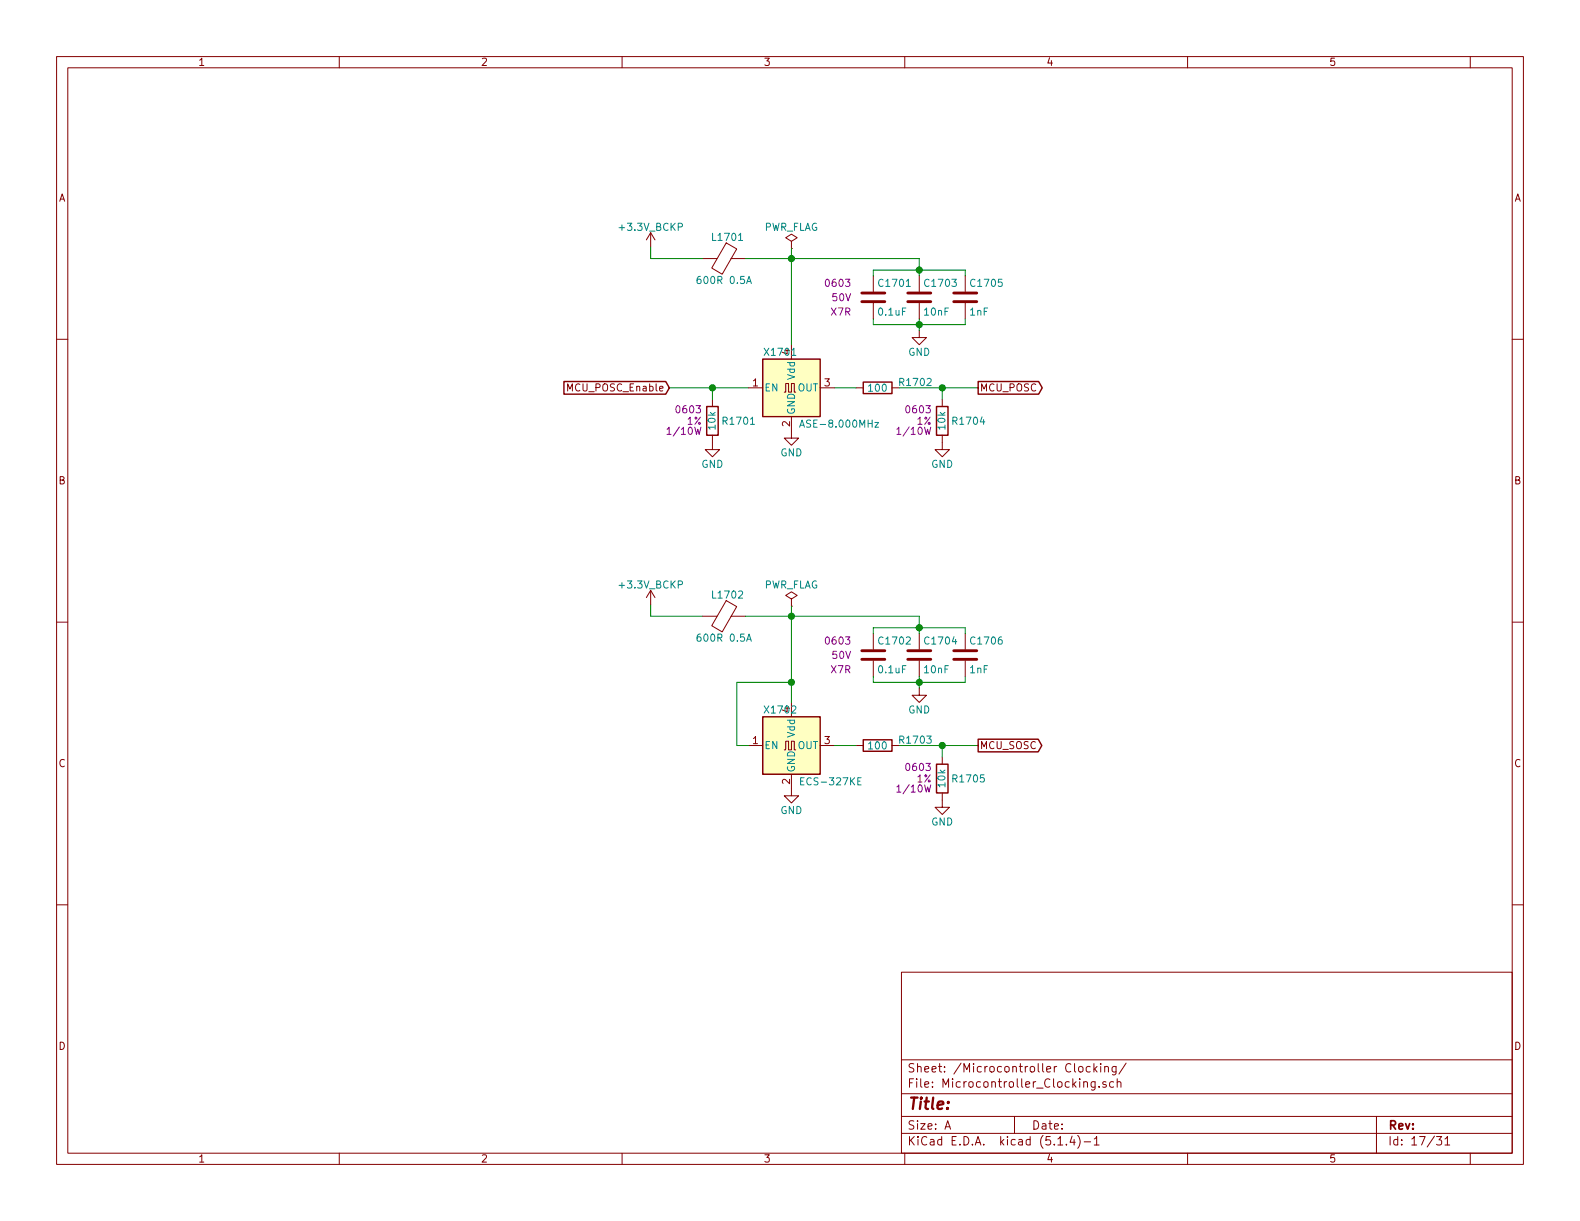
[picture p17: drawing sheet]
<svg xmlns="http://www.w3.org/2000/svg" width="279mm" height="216mm" viewBox="0 0 279 216" stroke-linecap="round" stroke-linejoin="round" font-family="sans-serif">
<defs><g id="words">
<text font-size="2.8" fill="#840000" x="160.4" y="196.2">Title:</text>
<g font-size="2.1" fill="#840000">
<text x="160.4" y="189.6">Sheet: /Microcontroller Clocking/</text>
<text x="160.4" y="192.3">File: Microcontroller_Clocking.sch</text>
<text x="160.4" y="202.5">KiCad E.D.A. kicad (5.1.4)-1</text>
<text x="160.4" y="199.7">Size: A</text>
<text x="182.4" y="199.7">Date:</text>
<text x="245.4" y="199.7">Rev:</text>
<text x="245.4" y="202.5">Id: 17/31</text>
</g>
<g font-size="1.8" fill="#840000">
<text x="35" y="11.6">1</text>
<text x="85" y="11.6">2</text>
<text x="135" y="11.6">3</text>
<text x="185" y="11.6">4</text>
<text x="235" y="11.6">5</text>
<text x="10.4" y="35.6">A</text>
<text x="267.8" y="35.6">A</text>
<text x="100.8" y="69.2">MCU_POSC_Enable</text>
<text x="133.1" y="68.3">1</text>
<text x="145.8" y="68.3">3</text>
<text x="173.2" y="69.2">MCU_POSC</text>
<text x="139.7" y="75.4" transform="rotate(-90 139.7 75.4)">2</text>
<text x="10.4" y="85.6">B</text>
<text x="267.8" y="85.6">B</text>
<text x="133.1" y="131.6">1</text>
<text x="145.8" y="131.6">3</text>
<text x="10.4" y="135.6">C</text>
<text x="173.2" y="132.5">MCU_SOSC</text>
<text x="267.8" y="135.6">C</text>
<text x="139.7" y="138.7" transform="rotate(-90 139.7 138.7)">2</text>
<text x="10.4" y="185.6">D</text>
<text x="267.8" y="185.6">D</text>
<text x="35" y="205.5">1</text>
<text x="85" y="205.5">2</text>
<text x="135" y="205.5">3</text>
<text x="185" y="205.5">4</text>
<text x="235" y="205.5">5</text>
</g>
<g font-size="1.8" fill="#008484">
<text x="109.7" y="40.8">+3.3V_BCKP</text>
<text x="135" y="40.8">PWR_FLAG</text>
<text x="126.2" y="42.6">L1701</text>
<text x="123.8" y="50.2">600R 0.5A</text>
<text x="155.6" y="50.7">C1701</text>
<text x="163.7" y="50.7">C1703</text>
<text x="171.9" y="50.7">C1705</text>
<text x="155.4" y="55.8">0.1uF</text>
<text x="163.5" y="55.8">10nF</text>
<text x="171.6" y="55.8">1nF</text>
<text x="135.4" y="62.9">X1701</text>
<text x="139.7" y="62.7" transform="rotate(-90 139.7 62.7)">4</text>
<text x="160.6" y="62.9">GND</text>
<text x="135.1" y="69.2">EN</text>
<text x="140.6" y="67.1" transform="rotate(-90 140.6 67.1)">Vdd</text>
<text x="141" y="69.2">OUT</text>
<text x="153.7" y="69.3">100</text>
<text x="159.3" y="68.2">R1702</text>
<text x="126.5" y="75.9" transform="rotate(-90 126.5 75.9)">10k</text>
<text x="128" y="75.1">R1701</text>
<text x="140.6" y="73.4" transform="rotate(-90 140.6 73.4)">GND</text>
<text x="142.3" y="75.6">ASE-8.000MHz</text>
<text x="167.2" y="75.9" transform="rotate(-90 167.2 75.9)">10k</text>
<text x="168.7" y="75.1">R1704</text>
<text x="124" y="82.7">GND</text>
<text x="138" y="80.7">GND</text>
<text x="164.7" y="82.7">GND</text>
<text x="109.7" y="104.1">+3.3V_BCKP</text>
<text x="126.2" y="105.8">L1702</text>
<text x="135" y="104.1">PWR_FLAG</text>
<text x="123.8" y="113.5">600R 0.5A</text>
<text x="155.6" y="114">C1702</text>
<text x="163.7" y="114">C1704</text>
<text x="171.9" y="114">C1706</text>
<text x="155.4" y="119">0.1uF</text>
<text x="163.5" y="119">10nF</text>
<text x="171.6" y="119">1nF</text>
<text x="139.7" y="126" transform="rotate(-90 139.7 126)">4</text>
<text x="135.4" y="126.2">X1702</text>
<text x="140.6" y="130.4" transform="rotate(-90 140.6 130.4)">Vdd</text>
<text x="159.3" y="131.5">R1703</text>
<text x="160.6" y="126.2">GND</text>
<text x="135.1" y="132.5">EN</text>
<text x="140.6" y="136.7" transform="rotate(-90 140.6 136.7)">GND</text>
<text x="141" y="132.5">OUT</text>
<text x="153.7" y="132.5">100</text>
<text x="138" y="143.9">GND</text>
<text x="142.1" y="138.9">ECS-327KE</text>
<text x="167.2" y="139.1" transform="rotate(-90 167.2 139.1)">10k</text>
<text x="168.7" y="138.4">R1705</text>
<text x="164.7" y="146">GND</text>
</g>
<g font-size="1.8" fill="#840084">
<text x="146.2" y="50.7">0603</text>
<text x="147.2" y="53.3">50V</text>
<text x="147" y="55.8">X7R</text>
<text x="118.4" y="76.9">1/10W</text>
<text x="119.8" y="73.1">0603</text>
<text x="121.5" y="75.1">1%</text>
<text x="159" y="76.9">1/10W</text>
<text x="160.4" y="73.1">0603</text>
<text x="162.2" y="75.1">1%</text>
<text x="146.2" y="114">0603</text>
<text x="147" y="119">X7R</text>
<text x="147.2" y="116.5">50V</text>
<text x="160.4" y="136.3">0603</text>
<text x="159" y="140.1">1/10W</text>
<text x="162.2" y="138.4">1%</text>
</g>
</g></defs>
<g fill="none" stroke="#840000" stroke-width=".18">
<path d="M10 10h259.4v195.9h-259.4zM12 12h255.4v191.9h-255.4zM60 10v2M110 10v2M160 10v2M210 10v2M260 10v2M10 60h2M115.1 41.1l-.8 1.3M115.1 41.1v2.6M115.1 41.1l.7 1.3M124.2 45.7h2.6"/>
<path d="M128.4 43l1.9 1-2.6 4.5-1.8-1.1zM129.3 45.7h2.5M140 42.7l1-.7-1-.6-1.1 .6 1.1 .7v1.2M140 43.9h.1M154.4 48.8v2.8M154.4 53.6v2.8M162.6 58.4v1.3h1.2l-1.2 1.3-1.3-1.3h1.3M162.6 48.8v2.8M162.6 53.6v2.8M170.7 48.8v2.8M170.7 53.6v2.8M267.4 60h2"/>
<path d="M126 77v2.5h1.3l-1.3 1.3-1.3-1.3h1.3M126 70.6v1.3M132.3 68.6h2.6M138.7 69.3h.2v-1.5h.5v1.5h.6v-1.5h.5v1.5h.2M140 73.7v3.8h1.2l-1.2 1.2-1.3-1.2h1.3M140 61v2.5M145 68.6h2.6M151.4 68.6h1.3M157.7 68.6h1.3M166.6 77v2.5h1.3l-1.3 1.3-1.2-1.3h1.2M166.6 70.6v1.3M10 110h2"/>
<path d="M115.1 104.4v2.5M115.1 104.4l-.8 1.3M115.1 104.4l.7 1.3M124.2 109h2.6M128.4 106.2l1.9 1.1-2.6 4.4-1.8-1.1zM129.3 109h2.5M140 105.9l1-.6-1-.7-1.1 .7 1.1 .6v1.3M140 107.2h.1M154.4 112v2.8M154.4 116.8v2.8M162.6 112v2.8M162.6 116.8v2.8"/>
<path d="M170.7 112v2.8M170.7 116.8v2.8M267.4 110h2M132.3 131.8h2.6M138.7 132.6h.2v-1.5h.5v1.5h.6v-1.5h.5v1.5h.2M140 136.9v3.8h1.2l-1.2 1.3-1.3-1.3h1.3M140 124.2v2.5M145 131.8h2.6M151.4 131.8h1.3M157.7 131.8h1.3M162.6 121.7v1.2h1.2l-1.2 1.3-1.3-1.3h1.3M166.6 133.9v1.2"/>
<path d="M10 160h2M166.6 140.2v2.5h1.3l-1.3 1.3-1.2-1.3h1.2M267.4 160h2M159.4 171.9h108v32h-108zM159.4 197.4h108M159.4 193.4h108M159.4 187.4h108M167.1 199.7l.5-1.5 .5 1.5M167.2 199.2h.8M179.4 197.4v3M190.8 188.7l.2-.1 .4 .1v.7l-.2 .2-.4-.2zM191.6 191.4l.1-.1a.37 .37 0 0 1 .6 .2v.8"/>
<path d="M192.8 188.6h-.4l-.3 .2 .1 .6 .2 .2 .4-.1M193.4 188.1v1.5M193.6 189l.4 .6M193.6 191.3v1.2l-.2 .3-.4-.1M193.6 191.3h-.4l-.3 .2 .2 .7h.5M194 188.6l-.6 .5M194.4 192.1v.2M194.6 188.1v.1M194.6 188.6v1M195.4 188.7v-.1a.37 .37 0 0 1 .6 .2v.8M195.4 188.6v1M195.6 191.3a.37 .37 0 0 0-.6 .2l.1 .2 .5 .1 .1 .2-.3 .3-.4-.1"/>
<path d="M196.9 191.3h-.4l-.3 .2 .1 .6 .2 .2 .4-.1M197.4 188.6v1.2l-.3 .3-.4-.1M197.4 188.6h-.5l-.3 .2 .1 .6 .2 .2 .5-.1M197.6 191.4v-.1a.37 .37 0 0 1 .6 .2v.8M197.6 190.8v1.5M199.1 188l-1.2 1.9M243.4 197.4v6.5M60 203.9v2M110 203.9v2M159.4 200.4h108M160 203.9v2M187.1 202.5h.8"/>
<path d="M188.6 202.3v.2M189.6 200.9l-.4 1.1h.9M189.9 201.5v1M190.6 200.8a1.71 1.71 0 0 1 0 2.2M191.7 201.9h1.2M193.5 201.4l.4-.4v1.5M193.5 202.5h.9M210 203.9v2M254 201h.9l-.4 .5 .4 .2v.6l-.2 .2-.7-.2M255.5 201.4l.5-.4v1.5M255.5 202.5h.9M260 203.9v2"/>
</g>
<path d="M152.4 53.3h4.1M152.4 51.8h4.1M160.5 53.3h4.1M160.5 51.8h4.1M168.7 53.3h4M168.7 51.8h4M152.4 116.6h4.1M152.4 115.1h4.1M160.5 116.6h4.1M160.5 115.1h4.1M168.7 116.6h4M168.7 115.1h4" fill="none" stroke="#840000" stroke-width=".51"/>
<path d="M132 50.1l.5-1.2 .4 1.2M141.4 75.5l.4-1.2 .5 1.2M141.5 75.2h.6M154.7 74.7h.7l-.7 .8h.7M132 113.4l.5-1.3 .4 1.3M141.6 138.1h.4M142.2 137.5h-.6v1.3h.6M152.3 137.5h-.6v1.3h.6" fill="none" stroke="#008484" stroke-width=".18"/>
<path d="M99.7 67.5h18l.7 1.1-.7 1.1h-18zM125 71.9h2v5.1h-2zM134.9 63.5h10.1v10.2h-10.1zM152.7 67.6h5v2h-5zM165.6 71.9h2v5.1h-2zM173 67.5h10.7l.6 1.1-.6 1.1h-10.7zM134.9 126.7h10.1v10.2h-10.1zM152.7 130.8h5v2h-5zM165.6 135.1h2v5.1h-2zM173 130.7h10.6l.6 1.1-.6 1.1h-10.6z" fill="none" stroke="#840000" stroke-width=".25"/>
<g fill="#ffffc2" stroke="#ffffc2" stroke-width=".18">
<path d="M134.9 126.7h10.1v10.2h-10.1z"/>
<path d="M134.9 63.5h10.1v10.2h-10.1z"/>
</g>
<g fill="none" stroke="#008400" stroke-width=".18">
<path d="M115.1 43.7v2h9.1M131.8 45.7h30.8v3.1M140 43.9v17.1M154.4 48.8v-1h16.3v1M154.4 56.4v1h16.3v-1M162.6 56.4v2M118.4 68.6h13.9M126 68.6v2M147.6 68.6h3.8M159 68.6h14M166.6 68.6v2M115.1 106.9v2.1h9.1"/>
<path d="M131.8 109h30.8v3M140 107.2v17M154.4 112v-1h16.3v1M154.4 119.6v1.1h16.3v-1.1M162.6 119.6v2.1M140 120.7h-9.7v11.1h2M147.6 131.8h3.8M159 131.8h14M166.6 131.8v2.1"/>
</g>
<g fill="#008400" stroke="#008400" stroke-width=".25">
<circle cx="126" cy="68.6" r=".51"/>
<circle cx="140" cy="45.7" r=".51"/>
<circle cx="162.6" cy="111" r=".51"/>
<circle cx="140" cy="109" r=".51"/>
<circle cx="140" cy="120.7" r=".51"/>
<circle cx="162.6" cy="47.8" r=".51"/>
<circle cx="166.6" cy="68.6" r=".51"/>
<circle cx="162.6" cy="57.4" r=".51"/>
<circle cx="166.6" cy="131.8" r=".51"/>
<circle cx="162.6" cy="120.7" r=".51"/>
</g>
<use href="#words"/>
</svg>
